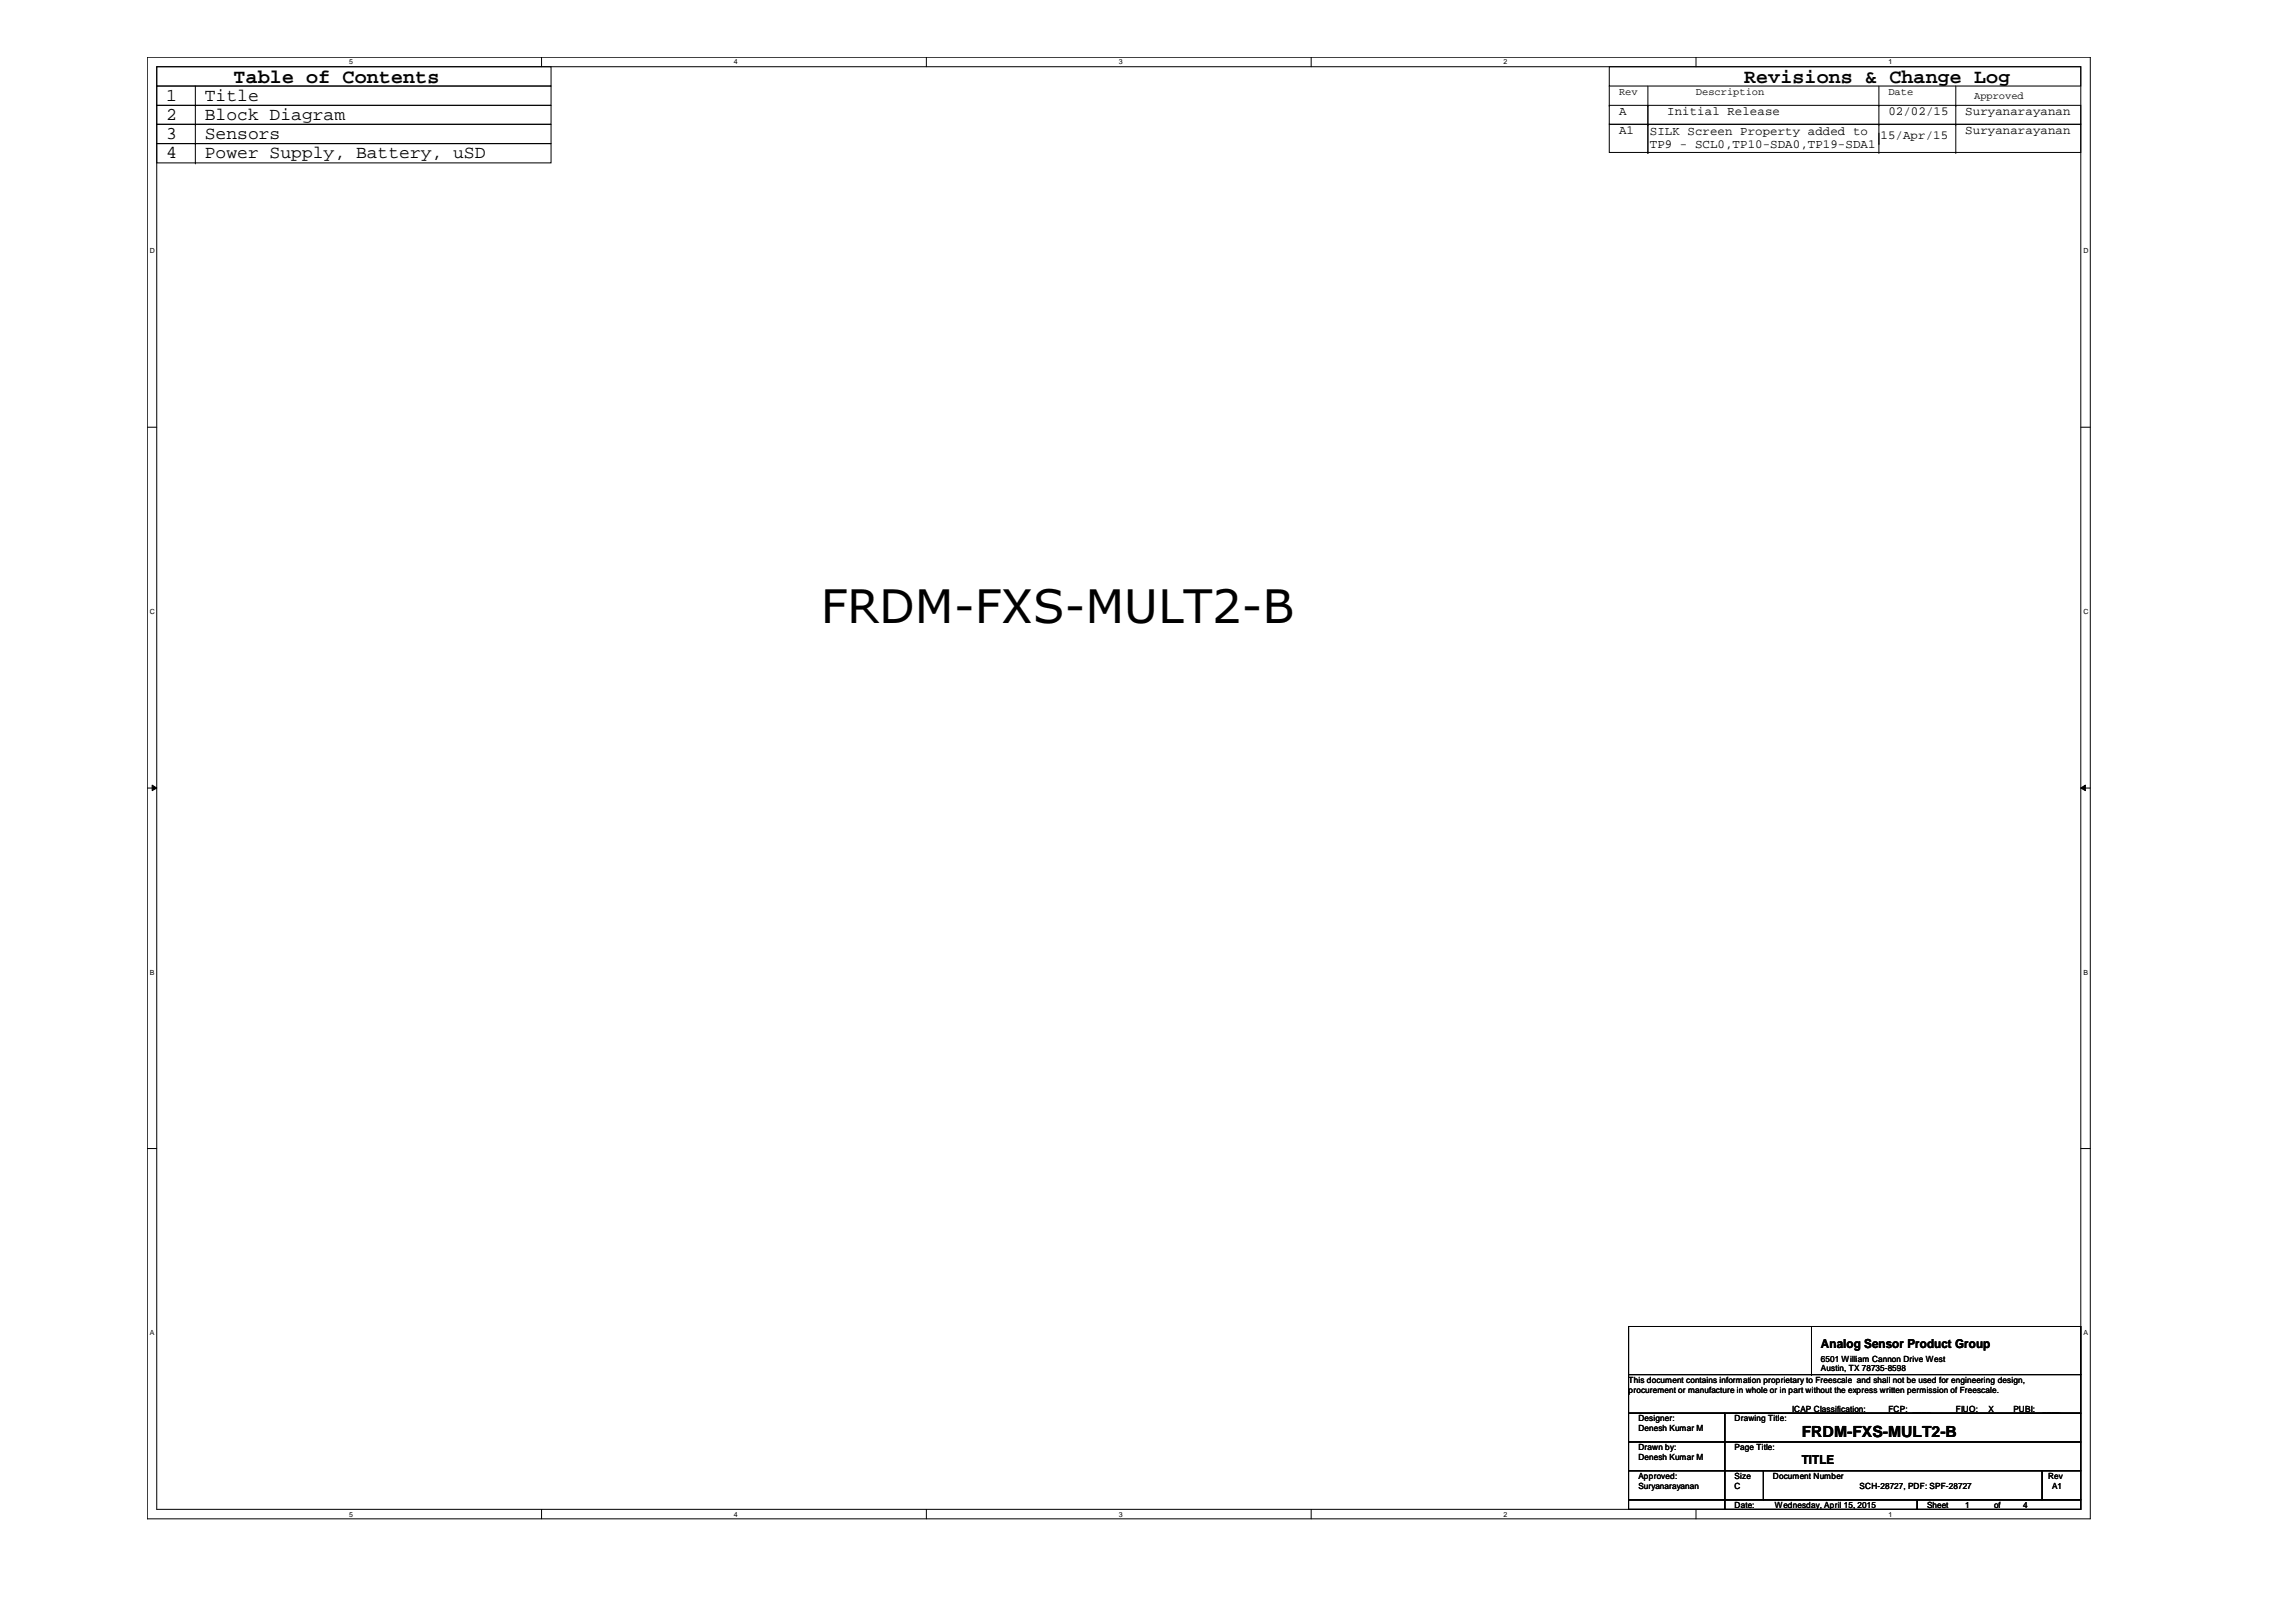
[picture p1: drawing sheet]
<svg xmlns="http://www.w3.org/2000/svg" width="297mm" height="210mm" viewBox="0 0 297 210" stroke-linecap="round" stroke-linejoin="round" font-family="sans-serif">
<defs><g id="words">
<text font-size="6" x="106.2" y="80.6">FRDM-FXS-MULT2-B</text>
<g font-size="2.6">
<text x="30.2" y="10.8">Table of Contents</text>
<text x="225.6" y="10.8">Revisions &amp; Change Log</text>
</g>
<g font-size="2.3">
<text x="21.5" y="13">1</text>
<text x="21.5" y="15.5">2</text>
<text x="21.5" y="18">3</text>
<text x="26.5" y="15.5">Block Diagram</text>
<text x="26.5" y="13">Title</text>
<text x="26.5" y="18">Sensors</text>
<text x="21.5" y="20.5">4</text>
<text x="26.5" y="20.5">Power Supply, Battery, uSD</text>
</g>
<text font-size="2" x="233.1" y="186">FRDM-FXS-MULT2-B</text>
<g font-size="1.6">
<text x="209.5" y="14.9">A</text>
<text x="209.5" y="17.4">A1</text>
<text x="213.4" y="17.5">SILK Screen Property added to</text>
<text x="215.7" y="14.9">Initial Release</text>
<text x="243.3" y="18">15/Apr/15</text>
<text x="244.3" y="14.9">02/02/15</text>
<text x="254.3" y="14.9">Suryanarayanan</text>
<text x="254.3" y="17.4">Suryanarayanan</text>
<text x="213.4" y="19.1">TP9 - SCL0,TP10-SDA0,TP19-SDA1</text>
<text x="235.6" y="174.5">Analog Sensor Product Group</text>
<text x="233.1" y="189.4">TITLE</text>
</g>
<g font-size="1.4">
<text x="209.5" y="12.3">Rev</text>
<text x="219.4" y="12.3">Description</text>
<text x="244.3" y="12.3">Date</text>
<text x="255.4" y="12.8">Approved</text>
</g>
<g font-size="1.1">
<text x="210.7" y="178.9">This document contains information proprietary to Freescale and shall not be used for engineering design,</text>
<text x="235.6" y="176.2">6501 William Cannon Drive West</text>
<text x="235.6" y="177.4">Austin, TX 78735-8598</text>
<text x="210.7" y="180.2">procurement or manufacture in whole or in part without the express written permission of Freescale.</text>
<text x="212" y="183.9">Designer:</text>
<text x="212" y="185.2">Denesh Kumar M</text>
<text x="224.4" y="183.9">Drawing Title:</text>
<text x="231.9" y="182.7">ICAP Classification:</text>
<text x="244.3" y="182.7">FCP: ____</text>
<text x="253" y="182.7">FIUO:</text>
<text x="257.3" y="182.7">X</text>
<text x="260.5" y="182.7">PUBI:</text>
<text x="264.2" y="182.7">____</text>
<text x="212" y="187.7">Drawn by:</text>
<text x="212" y="191.4">Approved:</text>
<text x="212" y="188.9">Denesh Kumar M</text>
<text x="224.4" y="187.7">Page Title:</text>
<text x="224.4" y="191.4">Size</text>
<text x="229.4" y="191.4">Document Number</text>
<text x="265" y="191.4">Rev</text>
<text x="212" y="192.7">Suryanarayanan</text>
<text x="224.4" y="195.2">Date:</text>
<text x="224.4" y="192.7">C</text>
<text x="229.6" y="195.2">Wednesday, April 15, 2015</text>
<text x="240.6" y="192.7">SCH-28727, PDF: SPF-28727</text>
<text x="249.3" y="195.2">Sheet</text>
<text x="254.3" y="195.2">1</text>
<text x="258" y="195.2">of</text>
<text x="261.7" y="195.2">4</text>
<text x="265.5" y="192.7">A1</text>
</g>
<g font-size=".9">
<text x="45.2" y="8.3">5</text>
<text x="95" y="8.3">4</text>
<text x="144.7" y="8.3">3</text>
<text x="194.5" y="8.3">2</text>
<text x="244.3" y="8.3">1</text>
<text x="19.4" y="32.8">D</text>
<text x="269.5" y="32.8">D</text>
<text x="19.4" y="79.4">C</text>
<text x="269.5" y="79.4">C</text>
<text x="19.4" y="126.1">B</text>
<text x="269.5" y="126.1">B</text>
<text x="19.4" y="172.8">A</text>
<text x="269.5" y="172.8">A</text>
<text x="45.2" y="196.3">5</text>
<text x="95" y="196.3">4</text>
<text x="144.7" y="196.3">3</text>
<text x="194.5" y="196.3">2</text>
<text x="244.3" y="196.3">1</text>
</g>
</g></defs>
<path d="M19.1 7.4h251.3v189.2h-251.3zM20.3 8.6h248.9v186.7h-248.9z" fill="none" stroke="#000" stroke-width=".13"/>
<g fill="#fff">
<path d="M45.2 7.5h.5v1.1h-.5z"/>
<path d="M45.2 195.5h.5v1h-.5z"/>
</g>
<path d="M70.1 7.4v1.2M70.1 195.3v1.3" fill="none" stroke="#000" stroke-width=".13"/>
<g fill="#fff">
<path d="M95 7.5h.5v1.1h-.5z"/>
<path d="M95 195.5h.5v1h-.5z"/>
</g>
<path d="M119.8 7.4v1.2M119.8 195.3v1.3" fill="none" stroke="#000" stroke-width=".13"/>
<g fill="#fff">
<path d="M144.7 7.5h.5v1.1h-.5z"/>
<path d="M144.7 195.5h.5v1h-.5z"/>
</g>
<path d="M169.6 7.4v1.2M169.6 195.3v1.3" fill="none" stroke="#000" stroke-width=".13"/>
<g fill="#fff">
<path d="M194.5 7.5h.5v1.1h-.5z"/>
<path d="M194.5 195.5h.5v1h-.5z"/>
</g>
<path d="M219.4 7.4v1.2M219.4 195.3v1.3" fill="none" stroke="#000" stroke-width=".13"/>
<g fill="#fff">
<path d="M244.3 7.5h.5v1.1h-.5z"/>
<path d="M244.3 195.5h.5v1h-.5z"/>
<path d="M19.4 32h.6v1h-.6z"/>
<path d="M269.5 32h.7v1h-.7z"/>
<path d="M19.4 78.6h.6v1h-.6z"/>
<path d="M269.5 78.6h.7v1h-.7z"/>
</g>
<path d="M19.1 55.3h1.2M269.2 55.3h1.2" fill="none" stroke="#000" stroke-width=".13"/>
<g fill="#fff">
<path d="M19.4 125.3h.6v1h-.6z"/>
<path d="M269.5 125.3h.6v1h-.6z"/>
</g>
<path d="M19.1 102h1.2M19.7 101.6l.6 .4-.6 .3zM269.2 102l.6-.4v.7zM269.2 102h1.2" fill="none" stroke="#000" stroke-width=".13"/>
<path d="M19.7 101.6l.6 .4-.6 .3zM269.2 102l.6-.4v.7z" fill="#000"/>
<g fill="#fff">
<path d="M19.4 172h.5v1h-.5z"/>
<path d="M269.5 172h.6v1h-.6z"/>
</g>
<g fill="none" stroke="#000" stroke-width=".13">
<path d="M20.3 8.6h51v2.5h-51zM20.3 11.1h51v2.5h-51zM20.3 13.6h51v2.5h-51zM20.3 16.1h51v2.5h-51zM20.3 18.6h51v2.5h-51zM25.3 13.6h.1M25.3 16.1h.1M25.3 18.6h.1M25.3 11.1v10M208.2 8.6h61v2.5h-61zM208.2 13.6h61v2.5h-61zM208.2 16.1h61v3.6h-61z"/>
<path d="M208.2 13.6h.1M208.2 11.1v2.5M213.2 13.6h.1M213.2 16.1h.1M213.2 19.7h.1M213.2 11.1v8.6M243.1 13.6h.1M243.1 16.1h.1M243.1 18.6h.1M243.1 19.7h.1M243.1 11.1v8.6M253 13.6h.1"/>
<path d="M253 16.1h.1M253 19.7h.1M253 11.1v8.6M25.3 21.1h.1M19.1 148.6h1.2M269.2 148.6h1.2M210.7 177.9h58.5v5h-58.5zM210.7 171.7h58.5v6.2h-58.5zM234.4 177.9h.1M234.4 171.7v6.2M210.7 182.9h12.4v3.7h-12.4zM210.7 186.6h12.4v3.7h-12.4z"/>
<path d="M210.7 190.3h12.4v3.8h-12.4zM210.7 194.1h12.4v1.2h-12.4zM223.1 182.9h46.1v3.7h-46.1zM223.1 186.6h46.1v3.7h-46.1zM223.1 190.3h5v3.8h-5zM223.1 194.1h24.9v1.2h-24.9zM228.1 190.3h36.1v3.8h-36.1zM248 194.1h21.2v1.2h-21.2zM264.2 190.3h5v3.8h-5z"/>
</g>
<use href="#words"/>
</svg>
